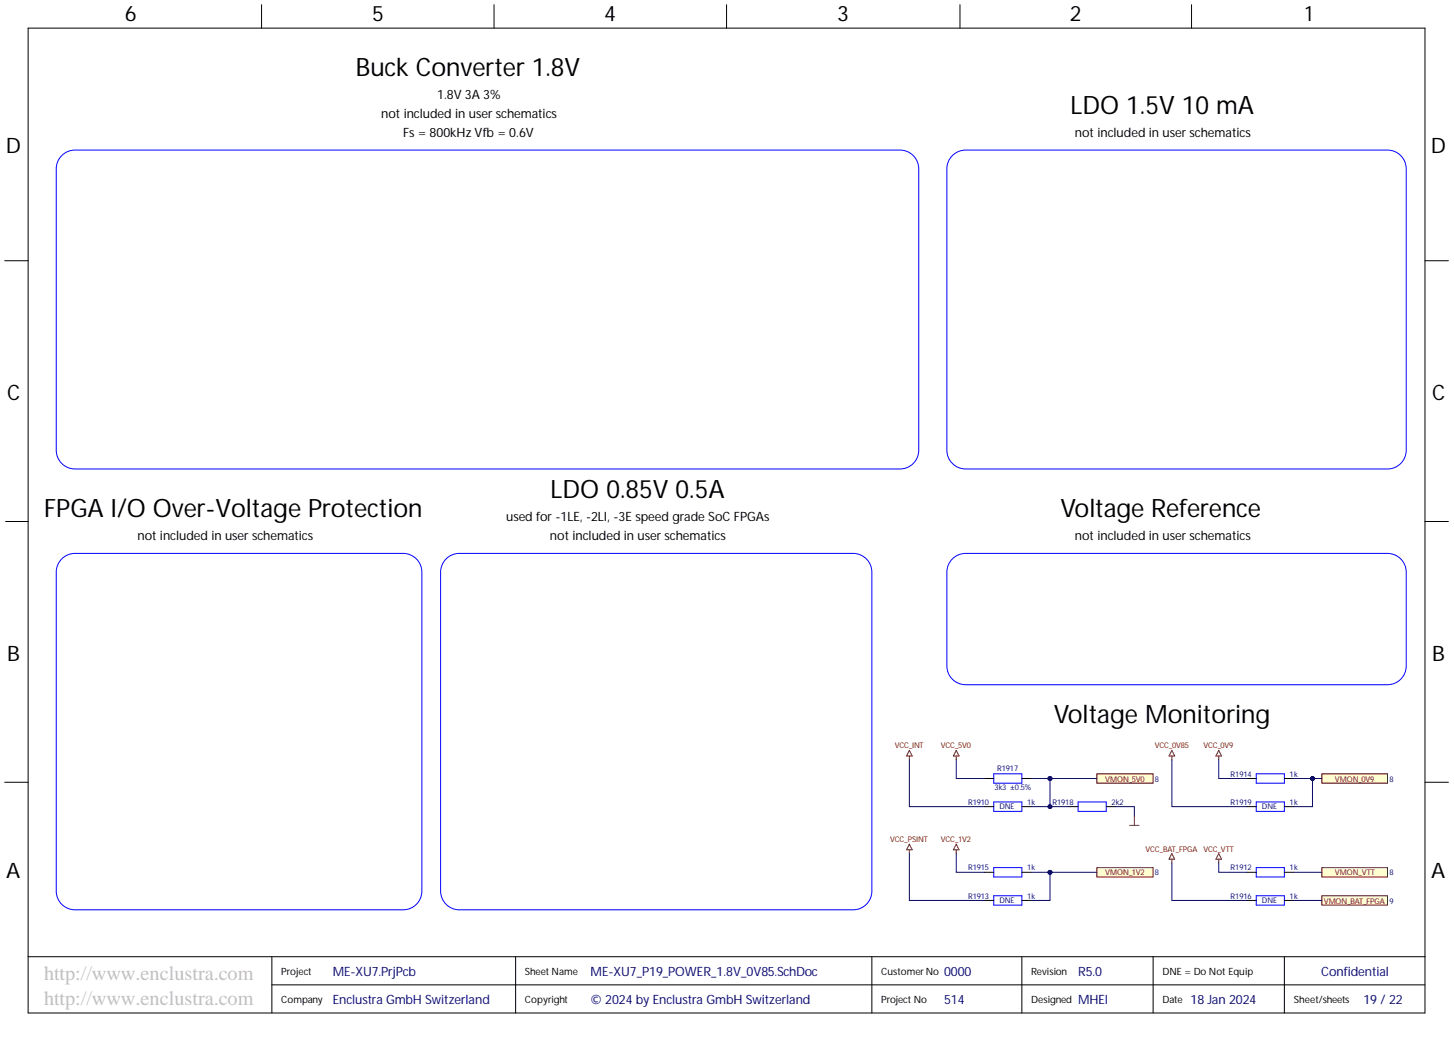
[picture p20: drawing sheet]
<svg xmlns="http://www.w3.org/2000/svg" width="393mm" height="282mm" viewBox="0 0 393 282" stroke-linecap="round" stroke-linejoin="round" font-family="sans-serif">
<defs><g id="words">
<g font-size="6.9">
<text x="96.3" y="20.6">Buck Converter 1.8V</text>
<text x="289.6" y="30.8">LDO 1.5V 10 mA</text>
<text x="149" y="134.8">LDO 0.85V 0.5A</text>
<text x="11.9" y="139.9">FPGA I/O Over-Voltage Protection</text>
<text x="286.9" y="139.9">Voltage Reference</text>
<text x="285.1" y="195.7">Voltage Monitoring</text>
</g>
<g font-size="5.8">
<text x="33.7" y="5.7">6</text>
<text x="100.7" y="5.7">5</text>
<text x="163.4" y="5.7">4</text>
<text x="226.5" y="5.7">3</text>
<text x="289.4" y="5.7">2</text>
<text x="353" y="5.7">1</text>
<text x="1.6" y="41.4">D</text>
<text x="387.1" y="41.4">D</text>
<text x="1.9" y="108.2">C</text>
<text x="387.4" y="108.2">C</text>
<text x="1.9" y="178.7">B</text>
<text x="387.4" y="178.7">B</text>
<text x="1.7" y="237.6">A</text>
<text x="387.2" y="237.6">A</text>
</g>
<g font-size="5.5" fill="#c0c0c0">
<text x="11.9" y="265">http://www.enclustra.com</text>
<text x="11.9" y="271.8">http://www.enclustra.com</text>
</g>
<g font-size="3.5">
<text x="118.3" y="26.8">1.8V 3A 3%</text>
<text x="103.1" y="31.9">not included in user schematics</text>
<text x="109.1" y="37">Fs = 800kHz Vfb = 0.6V</text>
<text x="290.8" y="37">not included in user schematics</text>
<text x="137" y="141">used for -1LE, -2LI, -3E speed grade SoC FPGAs</text>
<text x="37.2" y="146.1">not included in user schematics</text>
<text x="148.8" y="146.1">not included in user schematics</text>
<text x="290.8" y="146.1">not included in user schematics</text>
</g>
<g font-size="3.5" fill="#000080">
<text x="90" y="264">ME-XU7.PrjPcb</text>
<text x="159.8" y="264">ME-XU7_P19_POWER_1.8V_0V85.SchDoc</text>
<text x="255.4" y="264">0000</text>
<text x="357.4" y="264">Confidential</text>
<text x="90" y="271.7">Enclustra GmbH Switzerland</text>
<text x="159.8" y="271.7">© 2024 by Enclustra GmbH Switzerland</text>
<text x="255.4" y="271.7">514</text>
<text x="291.7" y="271.7">MHEI</text>
<text x="322.1" y="271.7">18 Jan 2024</text>
<text x="368.8" y="271.7">19 / 22</text>
</g>
<text font-size="3.5" fill="#00007c" x="291.7" y="264">R5.0</text>
<g font-size="2.7">
<text x="76.1" y="263.7">Project</text>
<text x="142" y="263.7">Sheet Name</text>
<text x="238.4" y="263.7">CustomerNo</text>
<text x="279" y="263.7">Revision</text>
<text x="314.5" y="263.7">DNE = Do Not Equip</text>
<text x="76.1" y="271.3">Company</text>
<text x="142" y="271.3">Copyright</text>
<text x="238.4" y="271.3">Project No</text>
<text x="279" y="271.3">Designed</text>
<text x="314.5" y="271.3">Date</text>
<text x="350" y="271.3">Sheet/sheets</text>
</g>
<g font-size="2.1" fill="#800000">
<text x="242" y="202.5">VCC_INT</text>
<text x="254.5" y="202.5">VCC_5V0</text>
<text x="312.4" y="202.5">VCC_0V85</text>
<text x="325.6" y="202.5">VCC_0V9</text>
<text x="299" y="211.4">VMON_5V0</text>
<text x="361.1" y="211.4">VMON_0V9</text>
<text x="240.9" y="227.8">VCC_PSINT</text>
<text x="254.5" y="227.8">VCC_1V2</text>
<text x="309.9" y="230.4">VCC_BAT_FPGA</text>
<text x="325.6" y="230.4">VCC_VTT</text>
<text x="299" y="236.8">VMON_1V2</text>
<text x="361.1" y="236.8">VMON_VTT</text>
<text x="358.1" y="244.4">VMON_BAT_FPGA</text>
</g>
<g font-size="2.1" fill="#000080">
<text x="269.8" y="208.6">R1917</text>
<text x="269" y="213.8">3k3 ±0.5%</text>
<text x="312.5" y="211.4">8</text>
<text x="332.9" y="210.1">R1914</text>
<text x="348.9" y="210.1">1k</text>
<text x="375.9" y="211.4">8</text>
<text x="261.9" y="217.7">R1910</text>
<text x="270.4" y="219">DNE</text>
<text x="277.9" y="217.7">1k</text>
<text x="284.7" y="217.7">R1918</text>
<text x="300.7" y="217.7">2k2</text>
<text x="332.9" y="217.7">R1919</text>
<text x="341.4" y="219">DNE</text>
<text x="348.9" y="217.7">1k</text>
<text x="261.9" y="235.5">R1915</text>
<text x="277.9" y="235.5">1k</text>
<text x="312.5" y="236.8">8</text>
<text x="332.9" y="235.5">R1912</text>
<text x="348.9" y="235.5">1k</text>
<text x="375.9" y="236.8">8</text>
<text x="261.9" y="243.1">R1913</text>
<text x="270.4" y="244.3">DNE</text>
<text x="277.9" y="243.1">1k</text>
<text x="332.9" y="243.1">R1916</text>
<text x="341.4" y="244.3">DNE</text>
<text x="348.9" y="243.1">1k</text>
<text x="375.9" y="244.4">9</text>
</g>
</g></defs>
<g fill="none" stroke="#000" stroke-width=".27">
<path d="M7.6 7.6h377.9v266.4h-377.9zM70.8 1.3v6.3M133.7 1.3v6.3M196.6 1.3v6.3M259.7 1.3v6.3M322.3 1.3v6.3M1.3 70.5h6.3M385.5 70.5h6.3M1.5 141.1h6.1M385.5 141.1h6.3M1.3 211.6h6.3M266.3 218.2h2.5"/>
<path d="M266.3 210.6h2.5M276.4 218.2h2.6M276.4 210.6h2.6M289.1 218.2h2.6M299.3 218.2h2.5M337.3 218.2h2.5M337.3 210.6h2.5M347.5 218.2h2.5M347.5 210.6h2.5M385.5 211.6h6.3M266.3 236h2.5M276.4 236h2.6"/>
<path d="M337.3 236h2.5M347.5 236h2.5M7.6 258.8h377.9M73.5 258.8v15.2M139.5 258.8v15.2M235.9 258.8v15.2M266.3 243.6h2.5M276.4 258.8v15.2M276.4 243.6h2.6M311.9 258.8v15.2M337.3 243.6h2.5M347.5 258.8v15.2"/>
<path d="M347.5 243.6h2.5M73.5 266.4h312"/>
</g>
<path d="M268.8 209.3h7.6v2.6h-7.6zM268.8 216.9h7.6v2.6h-7.6zM291.7 216.9h7.6v2.6h-7.6zM339.8 216.9h7.7v2.6h-7.7zM339.8 209.3h7.7v2.6h-7.7zM268.8 234.7h7.6v2.5h-7.6zM339.8 234.7h7.7v2.5h-7.7zM268.8 242.3h7.6v2.5h-7.6zM339.8 242.3h7.7v2.5h-7.7z" fill="none" stroke="#00f" stroke-width=".27"/>
<path d="M246 204.5v1M246 203l.8 1.5h-1.6zM329.7 203l.8 1.5h-1.6zM329.7 204.5v1M246 228.4l.8 1.5h-1.6zM246 229.9v1" fill="none" stroke="#800000" stroke-width=".27"/>
<path d="M296.7 234.7h15.2v2.5h-15.2z" fill-rule="evenodd" fill="#ffffd0"/>
<path d="M296.7 234.7h15.2v2.5h-15.2z" fill="none" stroke="#800000" stroke-width=".27"/>
<path d="M296.7 209.3h15.2v2.6h-15.2z" fill-rule="evenodd" fill="#ffffd0"/>
<path d="M296.7 209.3h15.2v2.6h-15.2zM329.7 230.9l.8 1.5h-1.6zM329.7 232.4v1" fill="none" stroke="#800000" stroke-width=".27"/>
<path d="M357.6 234.7h17.8v2.5h-17.8z" fill-rule="evenodd" fill="#ffffd0"/>
<path d="M357.6 234.7h17.8v2.5h-17.8z" fill="none" stroke="#800000" stroke-width=".27"/>
<path d="M357.6 209.3h17.8v2.6h-17.8z" fill-rule="evenodd" fill="#ffffd0"/>
<path d="M258.7 204.5v1M258.7 203l.7 1.5h-1.5zM317 204.5v1M317 203l.8 1.5h-1.5zM357.6 209.3h17.8v2.6h-17.8zM258.7 228.4l.7 1.5h-1.5zM258.7 229.9v1M305.6 223.3h2.5M306.9 220.7v2.6M317 230.9l.8 1.5h-1.5zM317 232.4v1" fill="none" stroke="#800000" stroke-width=".27"/>
<path d="M357.6 242.3h17.8v2.5h-17.8z" fill-rule="evenodd" fill="#ffffd0"/>
<path d="M357.6 242.3h17.8v2.5h-17.8z" fill="none" stroke="#800000" stroke-width=".27"/>
<path d="M17 41.8a5.1 5.1 0 0 1 3.3-1.2h223.2a5.1 5.1 0 0 1 5 5.1v76.1a5.1 5.1 0 0 1-5 5.1h-223.2a5.1 5.1 0 0 1-5.1-5.1v-76.1a5.1 5.1 0 0 1 1.8-3.9zM258 41.8a5 5 0 0 1 3.2-1.2h114.2a5.1 5.1 0 0 1 5 5.1v76.1a5.1 5.1 0 0 1-5 5.1h-114.2a5.1 5.1 0 0 1-5-5.1v-76.1a5.1 5.1 0 0 1 1.8-3.9zM17 150.9a5.1 5.1 0 0 1 3.3-1.2h88.8a5.1 5.1 0 0 1 5 5.1v86.2a5.1 5.1 0 0 1-5 5.1h-88.8a5.1 5.1 0 0 1-5.1-5.1v-86.2a5.1 5.1 0 0 1 1.8-3.9zM121 150.9a5.1 5.1 0 0 1 3.3-1.2h106.5a5.1 5.1 0 0 1 5.1 5.1v86.2a5.1 5.1 0 0 1-5.1 5.1h-106.5a5.1 5.1 0 0 1-5.1-5.1v-86.2a5.1 5.1 0 0 1 1.8-3.9zM258 150.9a5 5 0 0 1 3.2-1.2h114.2a5.1 5.1 0 0 1 5 5.1v25.3a5.1 5.1 0 0 1-5 5.1h-114.2a5.1 5.1 0 0 1-5-5.1v-25.3a5.1 5.1 0 0 1 1.8-3.9z" fill="none" stroke="#00f" stroke-width=".27"/>
<path d="M246 205.5v12.7h20.3M279 210.6h5M301.8 218.2h5.1v2.5M317 205.5v12.7h20.3M329.7 205.5v5.1h7.6M246 230.9v12.7h20.3M258.7 230.9v5.1h7.6M317 233.4v10.2h20.3M350 236h7.6M350 243.6h7.6" fill="none" stroke="#000080" stroke-width=".27"/>
<circle cx="284.1" cy="210.6" r=".51" fill="#000080"/>
<g fill="none" stroke="#000080" stroke-width=".27">
<path d="M284 210.6h12.7"/>
<circle cx="284.1" cy="210.6" r=".51"/>
</g>
<circle cx="284.1" cy="210.6" r=".51" fill="#000080"/>
<g fill="none" stroke="#000080" stroke-width=".27">
<path d="M284 236v7.6h-5"/>
<circle cx="284.1" cy="210.6" r=".51"/>
</g>
<circle cx="284.1" cy="236" r=".51" fill="#000080"/>
<g fill="none" stroke="#000080" stroke-width=".27">
<path d="M284 236h12.7"/>
<circle cx="284.1" cy="236" r=".51"/>
</g>
<circle cx="284.1" cy="236" r=".51" fill="#000080"/>
<g fill="none" stroke="#000080" stroke-width=".27">
<path d="M279 236h5"/>
<circle cx="284.1" cy="236" r=".51"/>
</g>
<circle cx="284.1" cy="236" r=".51" fill="#000080"/>
<g fill="none" stroke="#000080" stroke-width=".27">
<path d="M355.1 210.6h2.5"/>
<circle cx="284.1" cy="236" r=".51"/>
</g>
<circle cx="355.1" cy="210.6" r=".51" fill="#000080"/>
<g fill="none" stroke="#000080" stroke-width=".27">
<path d="M355.1 210.6v7.6h-5.1"/>
<circle cx="355.1" cy="210.6" r=".51"/>
</g>
<circle cx="355.1" cy="210.6" r=".51" fill="#000080"/>
<g fill="none" stroke="#000080" stroke-width=".27">
<path d="M350 210.6h5.1"/>
<circle cx="355.1" cy="210.6" r=".51"/>
</g>
<circle cx="355.1" cy="210.6" r=".51" fill="#000080"/>
<g fill="none" stroke="#000080" stroke-width=".27">
<path d="M258.7 205.5v5.1h7.6M279 218.2h5M329.7 233.4v2.6h7.6"/>
<circle cx="355.1" cy="210.6" r=".51"/>
</g>
<circle cx="284.1" cy="218.2" r=".51" fill="#000080"/>
<g fill="none" stroke="#000080" stroke-width=".27">
<path d="M284 210.6v7.6h5.1"/>
<circle cx="284.1" cy="218.2" r=".51"/>
</g>
<circle cx="284.1" cy="210.6" r=".51" fill="#000080"/>
<circle cx="284.1" cy="210.6" r=".51" fill="none" stroke="#000080" stroke-width=".27"/>
<circle cx="284.1" cy="218.2" r=".51" fill="#000080"/>
<circle cx="284.1" cy="218.2" r=".51" fill="none" stroke="#000080" stroke-width=".27"/>
<use href="#words"/>
</svg>
